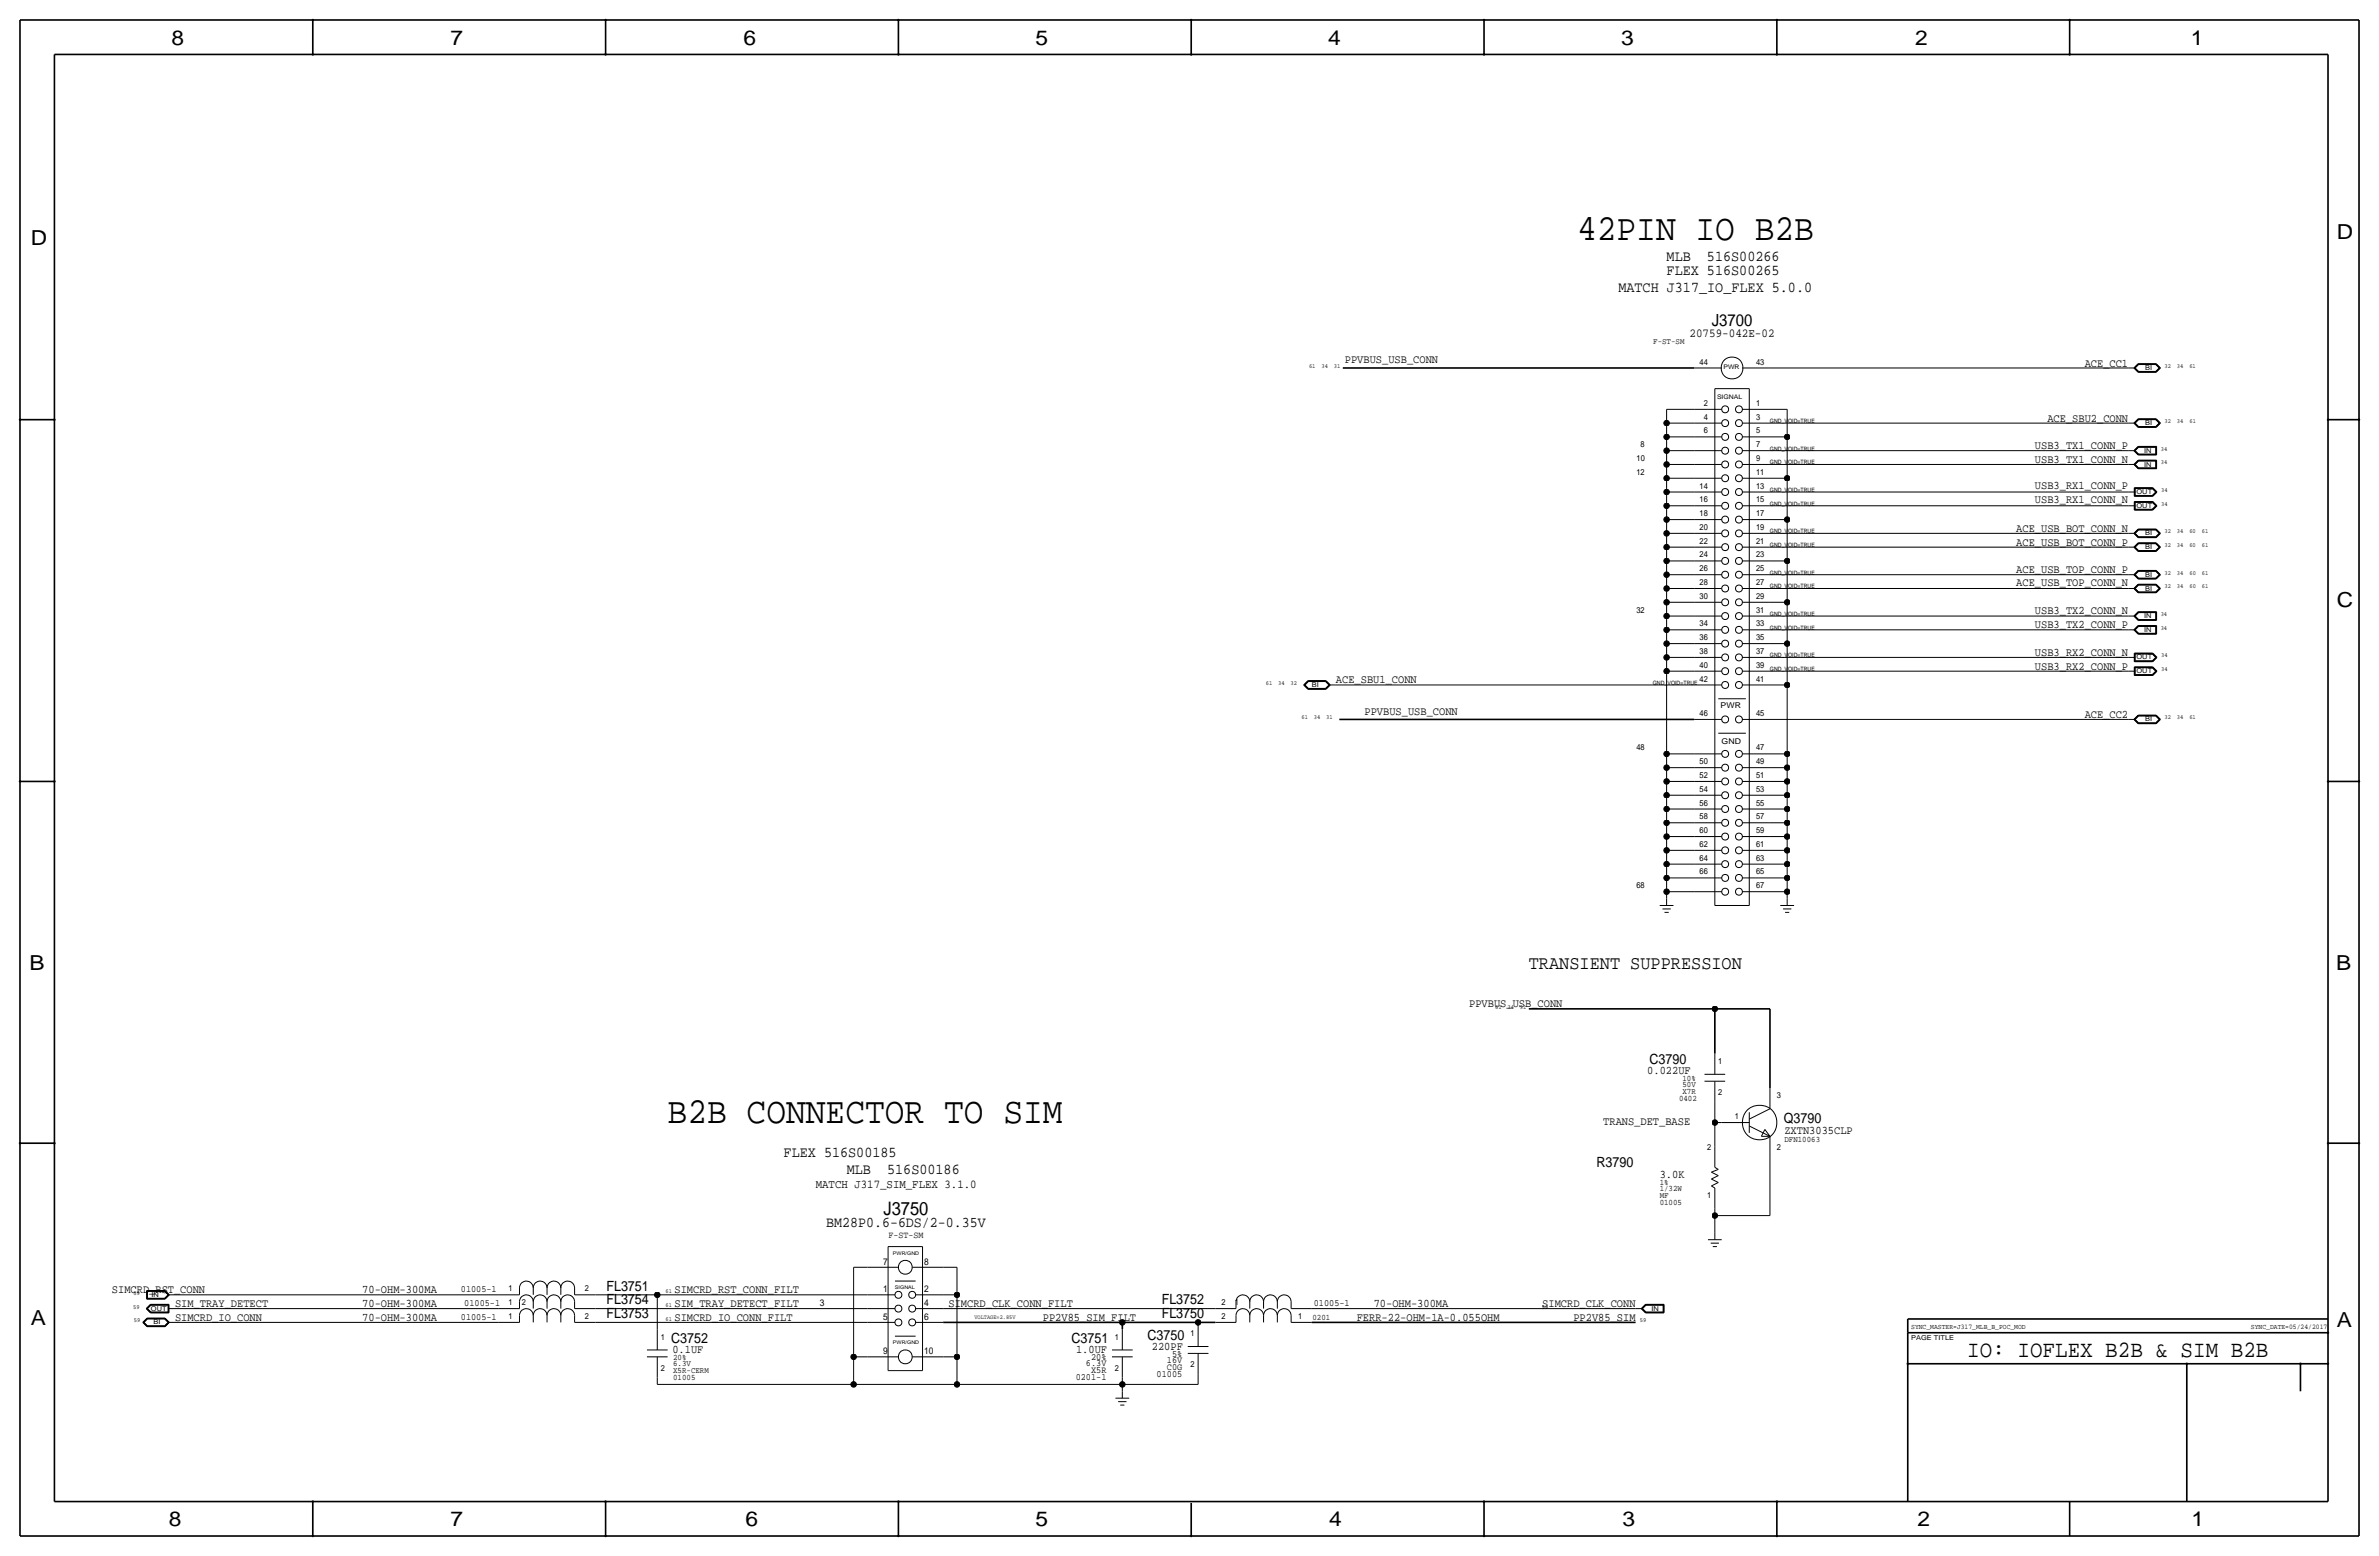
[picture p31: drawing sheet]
<svg xmlns="http://www.w3.org/2000/svg" width="877mm" height="574mm" viewBox="0 0 877 574" stroke-linecap="round" stroke-linejoin="round" font-family="sans-serif">
<defs><g id="words">
<g font-size="13.6">
<text x="581.4" y="88.6">42PIN IO B2B</text>
<text x="246.1" y="413.8">B2B CONNECTOR TO SIM</text>
</g>
<text font-size="8.6" x="725.3" y="500.1">IO: IOFLEX B2B &amp; SIM B2B</text>
<g font-size="7.6">
<text x="63.2" y="16.5">8</text>
<text x="166.1" y="16.5">7</text>
<text x="274.1" y="16.5">6</text>
<text x="381.8" y="16.5">5</text>
<text x="489.7" y="16.5">4</text>
<text x="597.7" y="16.5">3</text>
<text x="706.1" y="16.5">2</text>
<text x="807.7" y="16.5">1</text>
<text x="861.6" y="88.1">D</text>
<text x="11.4" y="90.4">D</text>
<text x="861.6" y="223.8">C</text>
<text x="10.9" y="357.6">B</text>
<text x="861.3" y="357.4">B</text>
<text x="11.4" y="488.4">A</text>
<text x="861.6" y="489.2">A</text>
<text x="62.2" y="562.6">8</text>
<text x="166.1" y="562.6">7</text>
<text x="274.8" y="562.6">6</text>
<text x="381.8" y="562.6">5</text>
<text x="490" y="562.6">4</text>
<text x="598.2" y="562.6">3</text>
<text x="706.9" y="562.6">2</text>
<text x="808" y="562.6">1</text>
</g>
<text font-size="7" x="563.6" y="357.1">TRANSIENT SUPPRESSION</text>
<text font-size="6.8" x="325.7" y="447.8">J3750</text>
<text font-size="6.2" x="631.1" y="120.1">J3700</text>
<g font-size="5.6">
<text x="614.4" y="96.3">MLB</text>
<text x="614.4" y="101.3">FLEX 516S00265</text>
<text x="629.3" y="96.3">516S00266</text>
<text x="596.6" y="107.7">MATCH J317_IO_FLEX 5.0.0</text>
<text x="288.9" y="426.5">FLEX 516S00185</text>
<text x="312.2" y="432.8">MLB</text>
<text x="327.1" y="432.8">516S00186</text>
</g>
<text font-size="5.5" x="304.6" y="452.4">BM28P0.6-6DS/2-0.35V</text>
<g font-size="5.2">
<text x="608.1" y="392.2">C3790</text>
<text x="657.6" y="413.8">Q3790</text>
<text x="588.6" y="430.3">R3790</text>
<text x="223.5" y="475.7">FL3751</text>
<text x="223.5" y="485.9">FL3753</text>
<text x="223.5" y="480.8">FL3754</text>
<text x="428.3" y="480.8">FL3752</text>
<text x="428.3" y="485.9">FL3750</text>
<text x="247.4" y="495">C3752</text>
<text x="395.1" y="495">C3751</text>
<text x="423" y="493.8">C3750</text>
</g>
<text font-size="4.5" x="622.9" y="124.2">20759-042E-02</text>
<text font-size="4.4" x="300.7" y="437.9">MATCH J317_SIM_FLEX 3.1.0</text>
<g font-size="4.3">
<text x="495.8" y="133.9">PPVBUS_USB_CONN</text>
<text x="768.6" y="135.1">ACE_CC1</text>
<text x="754.8" y="155.4">ACE_SBU2_CONN</text>
<text x="750.2" y="165.6">USB3_TX1_CONN_P</text>
<text x="750.2" y="170.7">USB3_TX1_CONN_N</text>
<text x="750.2" y="185.3">USB3_RX1_CONN_N</text>
<text x="750.2" y="180.3">USB3_RX1_CONN_P</text>
<text x="743.3" y="196.1">ACE_USB_BOT_CONN_N</text>
<text x="743.3" y="201.2">ACE_USB_BOT_CONN_P</text>
<text x="743.3" y="215.8">ACE_USB_TOP_CONN_N</text>
<text x="743.3" y="211.1">ACE_USB_TOP_CONN_P</text>
<text x="750.2" y="226.4">USB3_TX2_CONN_N</text>
<text x="750.2" y="231.6">USB3_TX2_CONN_P</text>
<text x="750.2" y="241.8">USB3_RX2_CONN_N</text>
<text x="492.5" y="251.7">ACE_SBU1_CONN</text>
<text x="750.2" y="246.9">USB3_RX2_CONN_P</text>
<text x="503.1" y="263.4">PPVBUS_USB_CONN</text>
<text x="768.6" y="264.6">ACE_CC2</text>
<text x="541.6" y="371.3">PPVBUS_USB_CONN</text>
<text x="607.3" y="396">0.022UF</text>
<text x="591.1" y="414.5">TRANS_DET_BASE</text>
<text x="657.9" y="417.9">ZXTN3035CLP</text>
<text x="611.9" y="434.1">3.0K</text>
<text x="41.3" y="476.8">SIMCRD_RST_CONN</text>
<text x="133.6" y="476.8">70-OHM-300MA</text>
<text x="248.7" y="476.8">SIMCRD_RST_CONN_FILT</text>
<text x="64.5" y="481.8">SIM_TRAY_DETECT</text>
<text x="133.6" y="481.8">70-OHM-300MA</text>
<text x="248.7" y="481.8">SIM_TRAY_DETECT_FILT</text>
<text x="349.7" y="481.8">SIMCRD_CLK_CONN_FILT</text>
<text x="506.4" y="481.8">70-OHM-300MA</text>
<text x="568.6" y="481.8">SIMCRD_CLK_CONN</text>
<text x="64.5" y="486.9">SIMCRD_IO_CONN</text>
<text x="133.6" y="486.9">70-OHM-300MA</text>
<text x="248.7" y="486.9">SIMCRD_IO_CONN_FILT</text>
<text x="384.4" y="486.9">PP2V85_SIM_FILT</text>
<text x="500.2" y="486.9">FERR-22-OHM-1A-0.055OHM</text>
<text x="580.1" y="486.9">PP2V85_SIM</text>
<text x="424.7" y="497.6">220PF</text>
<text x="247.9" y="498.9">0.1UF</text>
<text x="396.7" y="498.9">1.0UF</text>
</g>
<g font-size="3.5">
<text x="327.5" y="456.2">F-ST-SM</text>
<text x="325.5" y="466.1">7</text>
<text x="340.8" y="466.1">8</text>
<text x="169.9" y="476.2">01005-1</text>
<text x="325.5" y="476.3">1</text>
<text x="340.8" y="476.3">2</text>
<text x="171.2" y="481.3">01005-1</text>
<text x="302.2" y="481.4">3</text>
<text x="340.8" y="481.4">4</text>
<text x="484.4" y="481.3">01005-1</text>
<text x="169.9" y="486.4">01005-1</text>
<text x="325.5" y="486.5">5</text>
<text x="340.8" y="486.5">6</text>
<text x="325.5" y="499.2">9</text>
<text x="340.8" y="499.2">10</text>
<text x="400.4" y="503.7">6.3V</text>
<text x="402.2" y="501.4">20%</text>
<text x="430.2" y="502.4">16V</text>
<text x="432.1" y="500.1">5%</text>
<text x="396.6" y="508.8">0201-1</text>
<text x="402.2" y="506.2">X5R</text>
<text x="426.4" y="507.5">01005</text>
<text x="430.2" y="505">C0G</text>
</g>
<g font-size="3.1">
<text x="609.5" y="126.7">F-ST-SM</text>
<text x="626.6" y="134.4">44</text>
<text x="647.4" y="134.4">43</text>
<text x="628.1" y="149.6">2</text>
<text x="647.4" y="149.6">1</text>
<text x="628.1" y="154.7">4</text>
<text x="647.4" y="154.7">3</text>
<text x="628.1" y="159.8">6</text>
<text x="647.4" y="159.8">5</text>
<text x="604.7" y="164.8">8</text>
<text x="647.4" y="164.8">7</text>
<text x="603.3" y="169.9">10</text>
<text x="647.4" y="169.9">9</text>
<text x="603.3" y="175">12</text>
<text x="647.4" y="175">11</text>
<text x="626.6" y="185.2">16</text>
<text x="626.6" y="180.1">14</text>
<text x="647.4" y="185.2">15</text>
<text x="647.4" y="180.1">13</text>
<text x="626.6" y="190.2">18</text>
<text x="647.4" y="190.2">17</text>
<text x="626.6" y="195.3">20</text>
<text x="647.4" y="195.3">19</text>
<text x="626.6" y="200.4">22</text>
<text x="647.4" y="200.4">21</text>
<text x="626.6" y="205.5">24</text>
<text x="647.4" y="205.5">23</text>
<text x="626.6" y="215.6">28</text>
<text x="626.6" y="210.6">26</text>
<text x="647.4" y="215.6">27</text>
<text x="647.4" y="210.6">25</text>
<text x="626.6" y="220.7">30</text>
<text x="647.4" y="220.7">29</text>
<text x="603.3" y="225.8">32</text>
<text x="647.4" y="225.8">31</text>
<text x="626.6" y="230.9">34</text>
<text x="647.4" y="230.9">33</text>
<text x="626.6" y="236">36</text>
<text x="647.4" y="236">35</text>
<text x="626.6" y="241">38</text>
<text x="647.4" y="241">37</text>
<text x="626.6" y="251.2">42</text>
<text x="626.6" y="246.1">40</text>
<text x="647.4" y="251.2">41</text>
<text x="647.4" y="246.1">39</text>
<text x="626.6" y="263.9">46</text>
<text x="647.4" y="263.9">45</text>
<text x="603.3" y="276.6">48</text>
<text x="626.6" y="281.7">50</text>
<text x="647.4" y="281.7">49</text>
<text x="647.4" y="276.6">47</text>
<text x="626.6" y="286.8">52</text>
<text x="647.4" y="286.8">51</text>
<text x="626.6" y="291.8">54</text>
<text x="647.4" y="291.8">53</text>
<text x="626.6" y="296.9">56</text>
<text x="647.4" y="296.9">55</text>
<text x="626.6" y="302">58</text>
<text x="647.4" y="302">57</text>
<text x="626.6" y="307.1">60</text>
<text x="647.4" y="307.1">59</text>
<text x="626.6" y="317.2">64</text>
<text x="626.6" y="312.2">62</text>
<text x="647.4" y="317.2">63</text>
<text x="647.4" y="312.2">61</text>
<text x="626.6" y="322.3">66</text>
<text x="647.4" y="322.3">65</text>
<text x="603.3" y="327.4">68</text>
<text x="647.4" y="327.4">67</text>
<text x="633.5" y="392.2">1</text>
<text x="620.3" y="398.5">10%</text>
<text x="620.3" y="400.8">50V</text>
<text x="619" y="405.9">0402</text>
<text x="620.3" y="403.4">X7R</text>
<text x="633.5" y="403.6">2</text>
<text x="655.1" y="404.9">3</text>
<text x="639.6" y="412.5">1</text>
<text x="629.4" y="423.9">2</text>
<text x="655.1" y="423.9">2</text>
<text x="657.9" y="420.9">DFN10063</text>
<text x="611.9" y="436.6">1%</text>
<text x="611.9" y="441.7">MF</text>
<text x="611.9" y="439.2">1/32W</text>
<text x="629.4" y="441.7">1</text>
<text x="611.9" y="444.2">01005</text>
<text x="187.4" y="476">1</text>
<text x="215.6" y="476">2</text>
<text x="187.4" y="481.1">1</text>
<text x="192.3" y="481.1">2</text>
<text x="450.3" y="481.1">2</text>
<text x="455.2" y="481.1">1</text>
<text x="187.4" y="486.2">1</text>
<text x="215.6" y="486.2">2</text>
<text x="450.3" y="486.2">2</text>
<text x="478.5" y="486.2">1</text>
<text x="483.9" y="486.4">0201</text>
<text x="243.6" y="493.8">1</text>
<text x="411" y="493.8">1</text>
<text x="438.9" y="492.5">1</text>
<text x="248.2" y="501.4">20%</text>
<text x="248.2" y="503.7">6.3V</text>
<text x="438.9" y="503.9">2</text>
<text x="243.6" y="505.2">2</text>
<text x="248.2" y="506.2">X5R-CERM</text>
<text x="248.2" y="508.8">01005</text>
<text x="411" y="505.2">2</text>
</g>
<g font-size="2.9">
<text x="634.3" y="260.9">PWR</text>
<text x="634.7" y="274.1">GND</text>
</g>
<g font-size="2.6">
<text x="704.6" y="490">SYNC_MASTER=J317_MLB_B_POC_MOD</text>
<text x="829.8" y="490">SYNC_DATE=05/24/2017</text>
</g>
<g font-size="2.5">
<text x="790.9" y="136.4">BI</text>
<text x="790.9" y="156.7">BI</text>
<text x="790.5" y="166.9">IN</text>
<text x="790.5" y="172">IN</text>
<text x="787.7" y="182.1">OUT</text>
<text x="787.7" y="187.2">OUT</text>
<text x="790.9" y="197.4">BI</text>
<text x="790.9" y="202.4">BI</text>
<text x="790.9" y="212.6">BI</text>
<text x="790.9" y="217.7">BI</text>
<text x="790.5" y="227.8">IN</text>
<text x="790.5" y="232.9">IN</text>
<text x="787.7" y="243.1">OUT</text>
<text x="787.7" y="248.2">OUT</text>
<text x="483.6" y="253.2">BI</text>
<text x="790.9" y="265.9">BI</text>
<text x="55.9" y="478">IN</text>
<text x="55.7" y="483.1">OUT</text>
<text x="608.9" y="483.1">IN</text>
<text x="56.6" y="488.2">BI</text>
<text x="704.6" y="493.8">PAGE TITLE</text>
</g>
<g font-size="2.3">
<text x="482.6" y="135.6">61</text>
<text x="487.2" y="135.6">34</text>
<text x="491.7" y="135.6">31</text>
<text x="635.4" y="136.1">PWR</text>
<text x="798" y="135.6">32</text>
<text x="802.6" y="135.6">34</text>
<text x="807.2" y="135.6">61</text>
<text x="633" y="147.1">SIGNAL</text>
<text x="798" y="156">32</text>
<text x="802.6" y="156">34</text>
<text x="807.2" y="156">61</text>
<text x="796.6" y="166.1">34</text>
<text x="796.6" y="171.2">34</text>
<text x="796.7" y="181.4">34</text>
<text x="796.7" y="186.4">34</text>
<text x="798" y="196.6">32</text>
<text x="802.6" y="196.6">34</text>
<text x="807.2" y="196.6">60</text>
<text x="811.7" y="196.6">61</text>
<text x="798" y="201.7">32</text>
<text x="802.6" y="201.7">34</text>
<text x="807.2" y="201.7">60</text>
<text x="811.7" y="201.7">61</text>
<text x="798" y="211.8">32</text>
<text x="802.6" y="211.8">34</text>
<text x="807.2" y="211.8">60</text>
<text x="811.7" y="211.8">61</text>
<text x="798" y="216.9">32</text>
<text x="802.6" y="216.9">34</text>
<text x="807.2" y="216.9">60</text>
<text x="811.7" y="216.9">61</text>
<text x="796.6" y="227.1">34</text>
<text x="796.6" y="232.2">34</text>
<text x="796.7" y="242.3">34</text>
<text x="796.7" y="247.4">34</text>
<text x="466.6" y="252.5">61</text>
<text x="471.2" y="252.5">34</text>
<text x="475.8" y="252.5">32</text>
<text x="479.8" y="265.2">61</text>
<text x="484.4" y="265.2">34</text>
<text x="489" y="265.2">31</text>
<text x="798" y="265.2">32</text>
<text x="802.6" y="265.2">34</text>
<text x="807.2" y="265.2">61</text>
<text x="551.2" y="371.9">61</text>
<text x="555.8" y="371.9">34</text>
<text x="560.3" y="371.9">31</text>
<text x="49.2" y="477.3">59</text>
<text x="245.4" y="476.8">61</text>
<text x="49.1" y="482.3">59</text>
<text x="245.4" y="481.8">61</text>
<text x="568.4" y="482.3">59</text>
<text x="49.3" y="487.4">59</text>
<text x="245.4" y="486.9">61</text>
<text x="604.5" y="487.4">59</text>
</g>
<g font-size="2.2">
<text x="652.5" y="156">GND_VOID=TRUE</text>
<text x="652.5" y="166.1">GND_VOID=TRUE</text>
<text x="652.5" y="171.2">GND_VOID=TRUE</text>
<text x="652.5" y="181.4">GND_VOID=TRUE</text>
<text x="652.5" y="186.4">GND_VOID=TRUE</text>
<text x="652.5" y="196.6">GND_VOID=TRUE</text>
<text x="652.5" y="201.7">GND_VOID=TRUE</text>
<text x="652.5" y="211.8">GND_VOID=TRUE</text>
<text x="652.5" y="216.9">GND_VOID=TRUE</text>
<text x="652.5" y="227.1">GND_VOID=TRUE</text>
<text x="652.5" y="232.2">GND_VOID=TRUE</text>
<text x="652.5" y="242.3">GND_VOID=TRUE</text>
<text x="652.5" y="247.4">GND_VOID=TRUE</text>
<text x="609.3" y="252.5">GND_VOID=TRUE</text>
<text x="359.2" y="486.2">VOLTAGE=2.85V</text>
</g>
<g font-size="1.8">
<text x="329.2" y="462.5">PWR/GND</text>
<text x="329.9" y="475">SIGNAL</text>
<text x="329.2" y="495.3">PWR/GND</text>
</g>
</g></defs>
<g fill="none" stroke="#000" stroke-width=".37">
<path d="M624.6 135.6h10.1zM642.4 135.6h10.1zM652.5 135.6h132.1zM784.6 135.6h2.5zM786.7 135.6l1.6-1.5zM786.7 135.6l1.6 1.6zM786.8 135.6l1.5 1.5zM786.8 135.6l1.5-1.4zM787 135.6l1.4-1.3zM787 135.6l1.4 1.4zM787.1 135.6l1.3 1.3zM787.1 135.6l1.3-1.2z"/>
<path d="M788.3 137.2h6.6zM788.3 134.1h6.6zM788.3 134.2h6.6zM788.3 137.1h6.6zM788.4 137h6.4zM788.4 134.3h6.4zM788.4 136.9h6.4zM788.4 134.4h6.4zM794.8 136.9l1.2-1.3zM794.8 134.4l1.2 1.2zM794.8 137l1.4-1.4zM794.8 134.3l1.4 1.3z"/>
<path d="M794.9 134.2l1.4 1.4zM794.9 137.1l1.4-1.5zM794.9 137.2l1.6-1.6zM794.9 134.1l1.6 1.5zM614.4 150.9h10.2zM614.4 156h10.2zM614.4 150.9v5.1zM614.4 156v5zM624.6 150.9h10.1zM624.6 156h10.1zM632.2 143.3h12.7zM632.2 143.3v190.5z"/>
<path d="M642.4 150.9h10.1zM642.4 156h10.1zM644.9 143.3v190.5zM652.5 150.9h6.4zM652.5 156h132.1zM658.9 150.9v10.1zM784.6 156h2.5zM786.7 156l1.6 1.5zM786.8 156l1.5 1.4zM786.8 156l1.5-1.5zM787 156l1.4 1.3zM787.1 156l1.3 1.2z"/>
<path d="M787.1 156l1.3-1.3zM788.3 154.4l-1.6 1.6zM788.3 157.5h6.6zM788.3 154.4h6.6zM788.3 154.5h6.6zM788.3 157.4h6.6zM788.4 157.3h6.4zM788.4 154.6l-1.4 1.4zM788.4 154.6h6.4zM788.4 157.2h6.4zM788.4 154.7h6.4zM794.8 157.2l1.2-1.2z"/>
<path d="M794.8 154.7l1.2 1.3zM794.8 154.6l1.4 1.4zM794.9 154.5l1.4 1.5zM794.9 157.4l1.4-1.4zM794.9 157.5l1.6-1.5zM794.9 154.4l1.6 1.6zM796.2 156l-1.4 1.3zM614.4 161h10.2zM614.4 166.1h10.2zM614.4 171.2h10.2zM614.4 176.3h10.2zM614.4 161v5.1z"/>
<path d="M614.4 166.1v5.1zM614.4 171.2v5.1zM614.4 176.3v5.1zM624.6 161h10.1zM624.6 166.1h10.1zM624.6 171.2h10.1zM624.6 176.3h10.1zM642.4 161h10.1zM642.4 166.1h10.1zM642.4 171.2h10.1zM642.4 176.3h10.1zM652.5 161h6.4z"/>
<path d="M652.5 176.3h6.4zM652.5 171.2h132.1zM652.5 166.1h132.1zM658.9 161v15.3zM658.9 176.3v15.2zM784.6 171.2h2.5zM784.6 166.1h2.5zM786.7 171.2l1.6-1.6zM786.7 166.1l1.6-1.6zM786.7 171.2l1.6 1.6zM786.7 166.1l1.6 1.6zM786.8 179.8h6.8z"/>
<path d="M786.8 171.2l1.5 1.5zM786.8 166.1l1.5 1.5zM786.8 171.2l1.5-1.5zM786.8 166.1l1.5-1.5zM786.8 179.8v3.1zM786.9 179.9v2.9zM786.9 179.9h6.7zM787 171.2l1.4-1.4zM787 166.1l1.4-1.4zM787 171.2l1.4 1.4zM787 166.1l1.4 1.4zM787 180h6.5z"/>
<path d="M787 180v2.7zM787.1 171.2l1.3 1.3zM787.1 166.1l1.3 1.3zM787.1 171.2l1.3-1.3zM787.1 166.1l1.3-1.3zM788.3 172.8h6.8zM788.3 167.7h6.8zM788.3 169.6h6.8zM788.3 164.5h6.8zM788.3 169.7h6.7zM788.3 164.6h6.7zM788.3 172.7h6.7z"/>
<path d="M788.3 167.6h6.7zM788.4 172.6h6.5zM788.4 167.5h6.5zM788.4 169.8h6.5zM788.4 164.7h6.5zM788.4 172.5h6.4zM788.4 167.4h6.4zM788.4 169.9h6.4zM788.4 164.8h6.4zM793.5 180l1.4 1.4zM793.6 179.9l1.5 1.5zM793.6 179.8l1.6 1.6z"/>
<path d="M794.8 169.9v2.6zM794.8 164.8v2.6zM794.9 169.8v2.8zM794.9 164.7v2.8zM795 169.7v3zM795 164.6v3zM795.1 169.6v3.2zM795.1 164.5v3.2zM614.4 181.4h10.2zM614.4 186.4h10.2zM614.4 191.5h10.2zM614.4 196.6h10.2z"/>
<path d="M614.4 181.4v5zM614.4 186.4v5.1zM614.4 191.5v5.1zM614.4 196.6v5.1zM624.6 181.4h10.1zM624.6 186.4h10.1zM624.6 191.5h10.1zM624.6 196.6h10.1zM642.4 181.4h10.1zM642.4 186.4h10.1zM642.4 191.5h10.1zM642.4 196.6h10.1z"/>
<path d="M652.5 181.4h132.1zM652.5 186.4h132.1zM652.5 191.5h6.4zM652.5 196.6h132.1zM658.9 191.5v15.3zM784.6 196.6h2.5zM784.6 186.4h2.5zM784.6 181.4h2.5zM786.7 196.6l1.6 1.6zM786.8 184.9h6.8zM786.8 196.6l1.5 1.5zM786.8 196.6l1.5-1.5z"/>
<path d="M786.8 188h6.8zM786.8 184.9v3.1zM786.8 182.9h6.8zM786.9 185v2.9zM786.9 187.9h6.7zM786.9 182.8h6.7zM786.9 185h6.7zM787 196.6l1.4 1.4zM787 185.1h6.5zM787 185.1v2.7zM787 187.8h6.5zM787 182.7h6.5z"/>
<path d="M787.1 196.6l1.3 1.3zM787.1 196.6l1.3-1.3zM787.1 185.2h6.4zM787.1 185.2v2.5zM787.1 187.7h6.4zM787.1 180.1h6.4zM787.1 180.1v2.5zM787.1 182.6h6.4zM788.3 195l-1.6 1.6zM788.3 198.2h6.6zM788.3 195h6.6zM788.3 195.1h6.6z"/>
<path d="M788.3 198.1h6.6zM788.4 198h6.4zM788.4 195.2l-1.4 1.4zM788.4 195.2h6.4zM788.4 197.9h6.4zM788.4 195.3h6.4zM793.5 185.2l1.3 1.2zM793.5 180.1l1.3 1.3zM793.5 187.7l1.3-1.3zM793.5 182.6l1.3-1.2zM793.5 187.8l1.4-1.4zM793.5 182.7l1.4-1.3z"/>
<path d="M793.5 185.1l1.4 1.3zM793.6 185l1.5 1.4zM793.6 187.9l1.5-1.5zM793.6 182.8l1.5-1.4zM793.6 182.9l1.6-1.5zM793.6 184.9l1.6 1.5zM794.8 197.9l1.2-1.3zM794.8 195.3l1.2 1.3zM794.8 195.2l1.4 1.4zM794.9 195.1l1.4 1.5zM794.9 198.1l1.4-1.5zM794.9 195l1.6 1.6z"/>
<path d="M795.2 186.4l-1.6 1.6zM796.2 196.6l-1.4 1.4zM796.5 196.6l-1.6 1.6zM614.4 201.7h10.2zM614.4 206.8h10.2zM614.4 211.8h10.2zM614.4 216.9h10.2zM614.4 201.7v5.1zM614.4 206.8v5zM614.4 211.8v5.1zM614.4 216.9v5.1zM624.6 201.7h10.1z"/>
<path d="M624.6 206.8h10.1zM624.6 211.8h10.1zM624.6 216.9h10.1zM642.4 201.7h10.1zM642.4 206.8h10.1zM642.4 211.8h10.1zM642.4 216.9h10.1zM652.5 206.8h6.4zM652.5 201.7h132.1zM652.5 211.8h132.1zM652.5 216.9h132.1zM658.9 206.8v15.2z"/>
<path d="M784.6 211.8h2.5zM784.6 216.9h2.5zM784.6 201.7h2.5zM786.7 211.8l1.6 1.6zM786.7 216.9l1.6 1.6zM786.7 201.7l1.6 1.5zM786.8 211.8l1.5 1.5zM786.8 216.9l1.5 1.5zM786.8 201.7l1.5 1.5zM786.8 211.8l1.5-1.4zM786.8 216.9l1.5-1.5zM786.8 201.7l1.5-1.5z"/>
<path d="M787 216.9l1.4-1.4zM787 201.7l1.4-1.4zM787 211.8l1.4 1.4zM787 216.9l1.4 1.4zM787 201.7l1.4 1.3zM787.1 211.8l1.3 1.3zM787.1 216.9l1.3 1.3zM787.1 201.7l1.3 1.2zM787.1 211.8l1.3-1.2zM787.1 216.9l1.3-1.3zM787.1 201.7l1.3-1.3zM788.3 210.3l-1.6 1.5z"/>
<path d="M788.3 215.3l-1.6 1.6zM788.3 200.1l-1.6 1.6zM788.3 213.4h6.6zM788.3 218.5h6.6zM788.3 203.2h6.6zM788.3 210.3h6.6zM788.3 215.3h6.6zM788.3 200.1h6.6zM788.3 210.4h6.6zM788.3 215.4h6.6zM788.3 200.2h6.6zM788.3 213.3h6.6z"/>
<path d="M788.3 218.4h6.6zM788.4 213.2h6.4zM788.4 218.3h6.4zM788.4 203h6.4zM788.4 210.5l-1.4 1.3zM788.4 210.5h6.4zM788.4 215.5h6.4zM788.4 200.3h6.4zM788.4 213.1h6.4zM788.4 218.2h6.4zM788.4 202.9h6.4zM788.4 210.6h6.4z"/>
<path d="M788.4 215.6h6.4zM788.4 200.4h6.4zM794.8 213.1l1.2-1.3zM794.8 218.2l1.2-1.3zM794.8 202.9l1.2-1.2zM794.8 210.6l1.2 1.2zM794.8 215.6l1.2 1.3zM794.8 200.4l1.2 1.3zM794.8 218.3l1.4-1.4zM794.8 203l1.4-1.3zM794.8 210.5l1.4 1.3zM794.8 215.5l1.4 1.4z"/>
<path d="M794.8 200.3l1.4 1.4zM794.9 210.4l1.4 1.4zM794.9 215.4l1.4 1.5zM794.9 200.2l1.4 1.5zM794.9 213.3l1.4-1.5zM794.9 218.4l1.4-1.5zM794.9 203.2l1.4-1.5zM794.9 213.4l1.6-1.6zM794.9 218.5l1.6-1.6zM794.9 203.2l1.6-1.5zM794.9 210.3l1.6 1.5zM794.9 215.3l1.6 1.6z"/>
<path d="M794.9 200.1l1.6 1.6zM796.2 211.8l-1.4 1.4zM614.4 222h10.2zM614.4 227.1h10.2zM614.4 232.2h10.2zM614.4 237.2h10.2zM614.4 222v5.1zM614.4 227.1v5.1zM614.4 232.2v5zM614.4 237.2v5.1zM624.6 222h10.1zM624.6 227.1h10.1z"/>
<path d="M624.6 232.2h10.1zM624.6 237.2h10.1zM642.4 222h10.1zM642.4 232.2h10.1zM642.4 227.1h10.1zM642.4 237.2h10.1zM652.5 222h6.4zM652.5 237.2h6.4zM652.5 232.2h132.1zM652.5 227.1h132.1zM658.9 222v15.2zM658.9 237.2v15.3z"/>
<path d="M784.6 232.2h2.5zM784.6 227.1h2.5zM786.7 232.2l1.6-1.6zM786.7 232.2l1.6 1.5zM786.7 227.1l1.6 1.6zM786.8 232.2l1.5 1.4zM786.8 227.1l1.5 1.4zM786.8 232.2l1.5-1.5zM786.8 227.1l1.5-1.5zM787 232.2l1.4-1.4zM787 227.1l1.4-1.4zM787 232.2l1.4 1.3z"/>
<path d="M787 227.1l1.4 1.3zM787.1 232.2l1.3 1.2zM787.1 227.1l1.3 1.2zM787.1 232.2l1.3-1.3zM787.1 227.1l1.3-1.3zM788.3 225.5l-1.6 1.6zM788.3 233.7h6.8zM788.3 228.7h6.8zM788.3 230.6h6.8zM788.3 225.5h6.8zM788.3 230.7h6.7zM788.3 225.6h6.7z"/>
<path d="M788.3 233.6h6.7zM788.3 228.5h6.7zM788.4 233.5h6.5zM788.4 228.4h6.5zM788.4 230.8h6.5zM788.4 225.7h6.5zM788.4 233.4h6.4zM788.4 228.3h6.4zM788.4 230.9h6.4zM788.4 225.8h6.4zM794.8 230.9v2.5zM794.8 225.8v2.5z"/>
<path d="M794.9 230.8v2.7zM794.9 225.7v2.7zM795 230.7v2.9zM795 225.6v2.9zM795.1 230.6v3.1zM795.1 225.5v3.2zM480.6 252.5l1.6-1.6zM480.6 252.5l1.6 1.6zM480.8 252.5l1.4 1.4zM480.8 252.5l1.4-1.5zM480.9 252.5l1.4-1.4zM480.9 252.5l1.4 1.3z"/>
<path d="M481.1 252.5l1.2 1.2zM482.2 250.9h6.6zM482.2 254.1h6.6zM482.2 253.9h6.6zM482.2 251h6.6zM482.3 251.1h6.4zM482.3 253.8h6.4zM482.3 253.7h6.4zM482.3 251.2h6.4zM482.3 251.2l-1.2 1.3zM488.7 251.2l1.3 1.3zM488.7 253.7l1.3-1.2z"/>
<path d="M488.7 253.8l1.4-1.3zM488.7 251.1l1.4 1.4zM488.8 251l1.5 1.5zM488.8 253.9l1.5-1.4zM488.8 254.1l1.6-1.6zM488.8 250.9l1.6 1.6zM490 252.5h2.5zM492.5 252.5h132.1zM614.4 242.3h10.2zM614.4 247.4h10.2zM614.4 242.3v5.1zM614.4 247.4v30.5z"/>
<path d="M624.6 242.3h10.1zM624.6 247.4h10.1zM624.6 252.5h10.1zM633.5 257.6h10.1zM642.4 247.4h10.1zM642.4 242.3h10.1zM642.4 252.5h10.1zM652.5 252.5h6.4zM652.5 242.3h132.1zM652.5 247.4h132.1zM658.9 252.5v25.4zM784.6 247.4h2.5z"/>
<path d="M784.6 242.3h2.5zM786.8 245.8h6.8zM786.8 240.7h6.8zM786.8 249h6.8zM786.8 245.8v3.2zM786.8 243.9h6.8zM786.8 240.7v3.2zM786.9 245.9v3zM786.9 248.9h6.7zM786.9 240.8v3zM786.9 243.8h6.7zM786.9 245.9h6.7z"/>
<path d="M786.9 240.8h6.7zM787 246h6.5zM787 240.9h6.5zM787 246v2.8zM787 248.8h6.5zM787 240.9v2.8zM787 243.7h6.5zM787.1 246.1h6.4zM787.1 246.1v2.6zM787.1 248.7h6.4zM787.1 241h6.4zM787.1 241v2.6z"/>
<path d="M787.1 243.6h6.4zM793.5 246.1l1.3 1.3zM793.5 241l1.3 1.3zM793.5 248.7l1.3-1.3zM793.5 243.6l1.3-1.3zM793.5 243.7l1.4-1.4zM793.5 246l1.4 1.4zM793.5 240.9l1.4 1.4zM793.6 245.9l1.5 1.5zM793.6 240.8l1.5 1.5zM793.6 248.9l1.5-1.5zM793.6 243.8l1.5-1.5z"/>
<path d="M793.6 243.9l1.6-1.6zM793.6 245.8l1.6 1.6zM793.6 240.7l1.6 1.6zM794.9 247.4l-1.4 1.4zM795.2 247.4l-1.6 1.6zM614.4 277.9h10.2zM614.4 277.9v5.1zM624.6 277.9h10.1zM624.6 265.2h10.1zM633.5 270.3h10.1zM642.4 277.9h10.1zM642.4 265.2h10.1z"/>
<path d="M652.5 277.9h6.4zM652.5 265.2h132.1zM658.9 277.9v5.1zM784.6 265.2h2.5zM786.7 265.2l1.6-1.6zM786.7 265.2l1.6 1.6zM786.8 265.2l1.5 1.4zM786.8 265.2l1.5-1.5zM787 265.2l1.4 1.3zM787.1 265.2l1.3 1.2zM787.1 265.2l1.3-1.3zM788.3 266.8h6.6z"/>
<path d="M788.3 263.6h6.6zM788.3 263.7h6.6zM788.3 266.6h6.6zM788.4 266.5h6.4zM788.4 263.8l-1.4 1.4zM788.4 263.8h6.4zM788.4 266.4h6.4zM788.4 263.9h6.4zM794.8 266.4l1.2-1.2zM794.8 263.9l1.2 1.3zM794.8 266.5l1.4-1.3zM794.8 263.8l1.4 1.4z"/>
<path d="M794.9 263.7l1.4 1.5zM794.9 266.6l1.4-1.4zM794.9 266.8l1.6-1.6zM794.9 263.6l1.6 1.6zM614.4 283h10.2zM614.4 288h10.2zM614.4 293.1h10.2zM614.4 298.2h10.2zM614.4 283v5zM614.4 288v5.1zM614.4 293.1v5.1zM614.4 298.2v5.1z"/>
<path d="M624.6 298.2h10.1zM624.6 293.1h10.1zM624.6 283h10.1zM624.6 288h10.1zM642.4 298.2h10.1zM642.4 293.1h10.1zM642.4 288h10.1zM642.4 283h10.1zM652.5 283h6.4zM652.5 288h6.4zM652.5 293.1h6.4zM652.5 298.2h6.4z"/>
<path d="M658.9 283v5zM658.9 288v5.1zM658.9 293.1v5.1zM658.9 298.2v5.1zM614.4 303.3h10.2zM614.4 308.4h10.2zM614.4 313.4h10.2zM614.4 318.5h10.2zM614.4 303.3v5.1zM614.4 308.4v5zM614.4 313.4v5.1zM614.4 318.5v5.1z"/>
<path d="M624.6 318.5h10.1zM624.6 313.4h10.1zM624.6 308.4h10.1zM624.6 303.3h10.1zM642.4 318.5h10.1zM642.4 313.4h10.1zM642.4 308.4h10.1zM642.4 303.3h10.1zM652.5 303.3h6.4zM652.5 308.4h6.4zM652.5 313.4h6.4zM652.5 318.5h6.4z"/>
<path d="M658.9 303.3v5.1zM658.9 308.4v5zM658.9 313.4v5.1zM658.9 318.5v5.1zM611.9 333.8h5.1zM612.9 335h3zM613.7 336.3h1.5zM614.4 323.6h10.2zM614.4 328.7h10.2zM614.4 323.6v5.1zM614.4 328.7v2.5zM614.4 331.2v2.6z"/>
<path d="M624.6 328.7h10.1zM624.6 323.6h10.1zM632.2 333.8h12.7zM642.4 323.6h10.1zM642.4 328.7h10.1zM652.5 323.6h6.4zM652.5 328.7h6.4zM656.3 333.8h5.1zM657.4 335h3zM658.1 336.3h1.5zM658.9 323.6v5.1zM658.9 328.7v2.5z"/>
<path d="M658.9 331.2v2.6zM628.4 398.5h7.6zM628.4 396h7.6zM632.2 388.4v7.6zM632.2 398.5v7.6zM632.2 406.1v7.7zM632.2 413.8v8.9zM632.2 413.8h2.5zM634.7 413.8h10.2zM644.9 415l7.6 3.8zM644.9 412.5l7.6-3.8zM644.9 410v7.6z"/>
<path d="M649.4 418.8h3.1zM650.6 416.3l1.9 2.5zM650.6 416.3l-1.2 2.5zM652.5 401.1v7.6zM652.5 418.8v7.7zM630.9 437.1l1.3 .8zM630.9 432.1l2.6-1.1zM630.9 434.6l2.6-1.3zM630.9 437.1l2.6-1.2zM630.9 432.1l2.6 1.2zM630.9 434.6l2.6 1.3zM632.2 422.7v7.6z"/>
<path d="M632.2 437.9v7.6zM632.2 430.3l1.3 .7zM652.5 426.5v21.6zM327.4 459.5h12.7zM327.4 459.5v45.7zM340.1 459.5v45.7zM629.7 456.9h5zM630.7 458.2h3zM631.4 459.5h1.6zM632.2 445.5v2.6zM632.2 448.1v6.3zM632.2 454.4v2.5z"/>
<path d="M632.2 448.1h20.3zM54.1 475.7h6.8zM54.1 475.7v3.1zM54.1 478.8h6.8zM54.2 475.8h6.6zM54.2 475.8v2.9zM54.2 478.7h6.6zM54.3 475.9h6.5zM54.3 475.9v2.7zM54.3 478.6h6.5zM54.4 476h6.3zM54.4 476v2.5z"/>
<path d="M54.4 478.5h6.3zM60.7 476l1.3 1.3zM60.7 478.5l1.3-1.2zM60.8 478.6l1.3-1.3zM60.8 475.9l1.3 1.4zM60.8 478.7l1.5-1.4zM60.8 475.8l1.5 1.5zM60.9 475.7l1.5 1.6zM62 477.3h2.5zM62.4 477.3l-1.5 1.5zM64.5 477.3h119.4zM183.9 477.3h7.6z"/>
<path d="M191.5 474.7v2.6zM191.5 479.8v2.5zM191.5 474.7a2.54 2.54 0 0 1 2.6-2.5 2.54 2.54 0 0 1 2.5 2.5 2.54 2.54 0 0 1 2.5-2.5 2.54 2.54 0 0 1 2.6 2.5 2.54 2.54 0 0 1 2.5-2.5 2.54 2.54 0 0 1 2.6 2.5 2.54 2.54 0 0 1 2.5-2.5 2.54 2.54 0 0 1 2.5 2.5M191.5 479.8a2.54 2.54 0 0 1 2.6-2.5 2.54 2.54 0 0 1 2.5 2.5 2.54 2.54 0 0 1 2.5-2.5 2.54 2.54 0 0 1 2.6 2.5 2.54 2.54 0 0 1 2.5-2.5 2.54 2.54 0 0 1 2.6 2.5 2.54 2.54 0 0 1 2.5-2.5 2.54 2.54 0 0 1 2.5 2.5M196.6 474.7v2.6zM196.6 479.8v2.5zM201.7 474.7v2.6zM201.7 479.8v2.5zM206.8 474.7v2.6zM206.8 479.8v2.5zM211.8 474.7v2.6zM211.8 479.8v2.5z"/>
<path d="M211.8 477.3h7.7zM219.5 477.3h22.8zM242.3 477.3h77.5zM242.3 477.3v12.7zM314.7 467.1h5.1zM314.7 467.1v33zM319.8 477.3h10.1zM319.8 467.1h11.4zM329.9 472.2h7.7zM336.3 467.1h11.4zM337.6 477.3h10.1zM347.7 477.3h5.1z"/>
<path d="M347.7 467.1h5.1zM352.8 477.3v22.8zM352.8 467.1v10.2zM455.7 479.8a2.54 2.54 0 0 1 2.5-2.5 2.54 2.54 0 0 1 2.6 2.5 2.54 2.54 0 0 1 2.5-2.5 2.54 2.54 0 0 1 2.5 2.5 2.54 2.54 0 0 1 2.6-2.5 2.54 2.54 0 0 1 2.5 2.5 2.54 2.54 0 0 1 2.6-2.5 2.54 2.54 0 0 1 2.5 2.5M455.7 479.8v2.5zM460.8 479.8v2.5zM465.8 479.8v2.5zM470.9 479.8v2.5zM476 479.8v2.5zM52.6 487.4l1.6 1.6zM52.6 487.4l1.6-1.5zM52.8 487.4l1.5-1.4z"/>
<path d="M52.8 487.4l1.5 1.5zM52.9 487.4l1.4-1.3zM52.9 487.4l1.4 1.4zM53.1 487.4l1.3-1.2zM53.1 487.4l1.3 1.3zM53.9 482.3l1.6-1.5zM53.9 482.3l1.6 1.6zM54.1 482.3l1.4 1.5zM54.2 489h6.7zM54.2 485.9h6.7zM54.2 482.3l1.4 1.4zM54.3 488.9h6.5z"/>
<path d="M54.3 486h6.5zM54.3 488.8h6.5zM54.3 486.1h6.5zM54.4 482.3l1.2 1.3zM54.4 488.7h6.3zM54.4 486.2h6.3zM54.4 482.3l1.2-1.2zM55.5 480.8h6.8zM55.5 483.9h6.8zM55.5 483.8h6.7zM55.5 480.9h6.7zM55.5 480.9l-1.4 1.4z"/>
<path d="M55.6 481l-1.4 1.3zM55.6 481h6.5zM55.6 483.7h6.5zM55.6 481.1h6.4zM55.6 483.6h6.4zM60.7 486.2l1.3 1.2zM60.7 488.7l1.3-1.3zM60.8 488.8l1.3-1.4zM60.8 486.1l1.3 1.3zM60.8 488.9l1.5-1.5zM60.8 486l1.5 1.4zM60.9 485.9l1.5 1.5z"/>
<path d="M62 481.1v2.5zM62 487.4h2.5zM62 482.3h2.5zM62.1 481v2.7zM62.2 480.9v2.9zM62.3 480.8v3.1zM62.4 487.4l-1.5 1.6zM64.5 482.3h119.4zM64.5 487.4h119.4zM183.9 487.4h7.6zM183.9 482.3h7.6zM191.5 484.9v2.5z"/>
<path d="M191.5 484.9a2.54 2.54 0 0 1 2.6-2.5 2.54 2.54 0 0 1 2.5 2.5 2.54 2.54 0 0 1 2.5-2.5 2.54 2.54 0 0 1 2.6 2.5 2.54 2.54 0 0 1 2.5-2.5 2.54 2.54 0 0 1 2.6 2.5 2.54 2.54 0 0 1 2.5-2.5 2.54 2.54 0 0 1 2.5 2.5M196.6 484.9v2.5zM201.7 484.9v2.5zM206.8 484.9v2.5zM211.8 484.9v2.5zM211.8 487.4h7.7zM211.8 482.3h7.7zM219.5 482.3h100.3zM219.5 487.4h100.3zM238.5 497.6h7.6zM242.3 490v7.6zM319.8 487.4h10.1z"/>
<path d="M319.8 482.3h10.1zM329.9 492.5h7.7zM337.6 487.4h10.1zM337.6 482.3h10.1zM347.7 482.3h100.4zM410 497.6h7.6zM413.8 490v7.6zM437.9 496.3h7.6zM437.9 498.9h7.6zM441.7 488.7v7.6zM441.7 498.9v7.6zM448.1 482.3h7.6z"/>
<path d="M448.1 487.4h7.6zM455.7 484.9a2.54 2.54 0 0 1 2.5-2.5 2.54 2.54 0 0 1 2.6 2.5 2.54 2.54 0 0 1 2.5-2.5 2.54 2.54 0 0 1 2.5 2.5 2.54 2.54 0 0 1 2.6-2.5 2.54 2.54 0 0 1 2.5 2.5 2.54 2.54 0 0 1 2.6-2.5 2.54 2.54 0 0 1 2.5 2.5M455.7 484.9v2.5zM460.8 484.9v2.5zM465.8 484.9v2.5zM470.9 484.9v2.5zM476 482.3h7.6zM476 487.4h7.6zM476 484.9v2.5zM483.6 482.3h119.4zM603 482.3h2.5zM605.1 482.3l1.6 1.6z"/>
<path d="M605.2 482.3l1.5 1.5zM605.2 482.3l1.5-1.4zM605.4 482.3l1.4-1.3zM605.4 482.3l1.4 1.4zM605.5 482.3l1.3 1.3zM605.5 482.3l1.3-1.2zM606.7 483.9h6.8zM606.7 480.8l-1.6 1.5zM606.7 480.8h6.8zM606.7 480.9h6.7zM606.7 483.8h6.7zM606.8 483.7h6.5z"/>
<path d="M606.8 481h6.5zM606.8 483.6h6.4zM606.8 481.1h6.4zM613.2 481.1v2.5zM613.3 481v2.7zM613.4 480.9v2.9zM613.5 480.8v3.1zM238.5 500.1h7.6zM242.3 507.7v2.6zM242.3 500.1v7.6zM242.3 510.3h72.4zM314.7 500.1h5.1z"/>
<path d="M314.7 500.1v10.2zM314.7 510.3h38.1zM319.8 500.1h11.4zM327.4 505.2h12.7zM336.3 500.1h11.4zM347.7 500.1h5.1zM352.8 510.3h61zM352.8 500.1v10.2zM410 500.1h7.6zM411.2 515.4h5.1zM412.2 516.6h3.1zM413 517.9h1.5z"/>
<path d="M413.8 510.3h27.9zM413.8 507.7v2.6zM413.8 510.3v2.5zM413.8 512.8v2.6zM413.8 500.1v7.6zM441.7 506.5v3.8z"/>
<circle cx="638.5" cy="135.7" r="4"/>
<circle cx="636" cy="150.9" r="1.28"/>
<circle cx="636" cy="156" r="1.28"/>
<circle cx="641.1" cy="156" r="1.28"/>
<circle cx="641.1" cy="150.9" r="1.28"/>
<circle cx="636" cy="171.2" r="1.28"/>
<circle cx="636" cy="161" r="1.28"/>
<circle cx="636" cy="166.1" r="1.28"/>
<circle cx="636" cy="176.3" r="1.28"/>
<circle cx="641.1" cy="166.1" r="1.28"/>
<circle cx="641.1" cy="171.2" r="1.28"/>
<circle cx="641.1" cy="176.3" r="1.28"/>
<circle cx="641.1" cy="161" r="1.28"/>
<circle cx="636" cy="186.4" r="1.28"/>
<circle cx="636" cy="191.5" r="1.28"/>
<circle cx="636" cy="196.6" r="1.28"/>
<circle cx="636" cy="181.4" r="1.28"/>
<circle cx="641.1" cy="191.5" r="1.28"/>
<circle cx="641.1" cy="196.6" r="1.28"/>
<circle cx="641.1" cy="186.4" r="1.28"/>
<circle cx="641.1" cy="181.4" r="1.28"/>
<circle cx="636" cy="201.7" r="1.28"/>
<circle cx="636" cy="206.8" r="1.28"/>
<circle cx="636" cy="216.9" r="1.28"/>
<circle cx="636" cy="211.8" r="1.28"/>
<circle cx="641.1" cy="206.8" r="1.28"/>
<circle cx="641.1" cy="201.7" r="1.28"/>
<circle cx="641.1" cy="216.9" r="1.28"/>
<circle cx="641.1" cy="211.8" r="1.28"/>
<circle cx="636" cy="232.2" r="1.28"/>
<circle cx="636" cy="227.1" r="1.28"/>
<circle cx="636" cy="222" r="1.28"/>
<circle cx="636" cy="237.2" r="1.28"/>
<circle cx="641.1" cy="237.2" r="1.28"/>
<circle cx="641.1" cy="222" r="1.28"/>
<circle cx="641.1" cy="227.1" r="1.28"/>
<circle cx="641.1" cy="232.2" r="1.28"/>
<circle cx="636" cy="247.4" r="1.28"/>
<circle cx="636" cy="252.5" r="1.28"/>
<circle cx="636" cy="242.3" r="1.28"/>
<circle cx="641.1" cy="242.3" r="1.28"/>
<circle cx="641.1" cy="252.5" r="1.28"/>
<circle cx="641.1" cy="247.4" r="1.28"/>
<circle cx="636" cy="277.9" r="1.28"/>
<circle cx="636" cy="265.2" r="1.28"/>
<circle cx="641.1" cy="265.2" r="1.28"/>
<circle cx="641.1" cy="277.9" r="1.28"/>
<circle cx="636" cy="283" r="1.28"/>
<circle cx="636" cy="288" r="1.28"/>
<circle cx="636" cy="298.2" r="1.28"/>
<circle cx="636" cy="293.1" r="1.28"/>
<circle cx="641.1" cy="288" r="1.28"/>
<circle cx="641.1" cy="283" r="1.28"/>
<circle cx="641.1" cy="298.2" r="1.28"/>
<circle cx="641.1" cy="293.1" r="1.28"/>
<circle cx="636" cy="303.3" r="1.28"/>
<circle cx="636" cy="318.5" r="1.28"/>
<circle cx="636" cy="313.4" r="1.28"/>
<circle cx="636" cy="308.4" r="1.28"/>
<circle cx="641.1" cy="313.4" r="1.28"/>
<circle cx="641.1" cy="308.4" r="1.28"/>
<circle cx="641.1" cy="318.5" r="1.28"/>
<circle cx="641.1" cy="303.3" r="1.28"/>
<circle cx="636" cy="323.6" r="1.28"/>
<circle cx="636" cy="328.7" r="1.28"/>
<circle cx="641.1" cy="328.7" r="1.28"/>
<circle cx="641.1" cy="323.6" r="1.28"/>
<circle cx="648.7" cy="413.8" r="6.4"/>
<circle cx="331.2" cy="477.3" r="1.28"/>
<circle cx="333.7" cy="467.1" r="2.56"/>
<circle cx="336.3" cy="477.3" r="1.28"/>
<circle cx="331.2" cy="487.4" r="1.28"/>
<circle cx="331.2" cy="482.4" r="1.28"/>
<circle cx="336.3" cy="487.4" r="1.28"/>
<circle cx="336.3" cy="482.4" r="1.28"/>
<circle cx="333.7" cy="500.1" r="2.56"/>
</g>
<g fill="none" stroke="#000" stroke-width=".6" stroke-linecap="butt">
<path d="M7.4 7.4v558.8zM7.4 7.4h862.3zM115.3 7.4v12.7zM223.3 7.4v12.7zM331.2 7.4v12.7zM439.2 7.4v12.7zM547.1 7.4v12.7zM655.1 7.4v12.7zM763 7.4v12.7zM869.7 7.4v558.8zM20.1 20.1h838.2zM20.1 20.1v533.4z"/>
<path d="M858.3 20.1v533.4zM495 135.6h129.6zM7.4 154.7h12.7zM858.3 154.7h11.4zM493.8 265.2h130.8zM7.4 288h12.7zM858.3 288h11.4zM563.6 371.9h68.6zM632.2 371.9h20.3zM632.2 371.9v16.5zM652.5 371.9v29.2zM7.4 421.4h12.7z"/>
<path d="M858.3 421.4h11.4zM347.7 487.4h66.1zM413.8 487.4h27.9zM413.8 487.4v2.6zM441.7 487.4h6.4zM441.7 487.4v1.3zM483.6 487.4h119.4zM703.3 491.2h155zM703.3 486.2h155zM703.3 486.2v5zM703.3 491.2v62.3zM703.3 502.7h155z"/>
<path d="M806.2 502.7v50.8zM848.1 502.7v10.1zM20.1 553.5h838.2zM115.3 553.5v12.7zM223.3 553.5v12.7zM331.2 553.5v12.7zM439.2 554v12.2zM547.1 553.5v12.7zM655.1 553.5v12.7zM763 553.5v12.7zM7.4 566.2h862.3z"/>
</g>
<g fill="#000" stroke="#000" stroke-width=".37">
<path d="M115.1 7.2h.4v.3h-.4zM115.1 19.9h.4v.3h-.4zM223.1 7.2h.4v.3h-.4zM223.1 19.9h.4v.3h-.4zM331 19.9h.4v.3h-.4zM331 7.2h.4v.3h-.4zM439 7.2h.4v.3h-.4zM439 19.9h.4v.3h-.4zM546.9 7.2h.4v.3h-.4zM546.9 19.9h.4v.3h-.4zM654.9 19.9h.4v.3h-.4zM654.9 7.2h.4v.3h-.4z"/>
<path d="M762.8 19.9h.4v.3h-.4zM762.8 7.2h.4v.3h-.4zM7.2 154.5h.4v.4h-.4zM19.9 154.5h.4v.4h-.4zM858.1 154.5h.4v.4h-.4zM869.5 154.5h.4v.4h-.4zM7.2 287.9h.4v.3h-.4zM19.9 287.9h.4v.3h-.4zM858.1 287.9h.4v.3h-.4zM869.5 287.9h.4v.3h-.4zM7.2 421.2h.4v.4h-.4zM19.9 421.2h.4v.4h-.4z"/>
<path d="M858.1 421.2h.4v.4h-.4zM869.5 421.2h.4v.4h-.4zM858.1 491.1h.4v.3h-.4zM703.1 502.5h.4v.3h-.4zM806 502.5h.4v.3h-.4zM847.9 502.5h.4v.3h-.4zM858.1 502.5h.4v.3h-.4zM115.1 553.3h.4v.3h-.4zM223.1 553.3h.4v.3h-.4zM331 553.3h.4v.3h-.4zM546.9 553.3h.4v.3h-.4zM654.9 553.3h.4v.3h-.4z"/>
<path d="M115.1 566h.4v.3h-.4zM223.1 566h.4v.3h-.4zM331 566h.4v.3h-.4zM439 566h.4v.3h-.4zM546.9 566h.4v.3h-.4zM654.9 566h.4v.3h-.4z"/>
<circle cx="614.4" cy="156" r="1.02"/>
<circle cx="614.4" cy="176.3" r="1.02"/>
<circle cx="614.4" cy="161" r="1.02"/>
<circle cx="614.4" cy="171.2" r="1.02"/>
<circle cx="614.4" cy="166.1" r="1.02"/>
<circle cx="658.9" cy="161" r="1.02"/>
<circle cx="658.9" cy="176.3" r="1.02"/>
<circle cx="614.4" cy="181.4" r="1.02"/>
<circle cx="614.4" cy="196.6" r="1.02"/>
<circle cx="614.4" cy="186.4" r="1.02"/>
<circle cx="614.4" cy="191.5" r="1.02"/>
<circle cx="658.9" cy="191.5" r="1.02"/>
<circle cx="614.4" cy="216.9" r="1.02"/>
<circle cx="614.4" cy="201.7" r="1.02"/>
<circle cx="614.4" cy="211.8" r="1.02"/>
<circle cx="614.4" cy="206.8" r="1.02"/>
<circle cx="658.9" cy="206.8" r="1.02"/>
<circle cx="614.4" cy="227.1" r="1.02"/>
<circle cx="614.4" cy="232.2" r="1.02"/>
<circle cx="614.4" cy="222" r="1.02"/>
<circle cx="614.4" cy="237.2" r="1.02"/>
<circle cx="658.9" cy="222" r="1.02"/>
<circle cx="658.9" cy="237.2" r="1.02"/>
<circle cx="614.4" cy="242.3" r="1.02"/>
<circle cx="614.4" cy="247.4" r="1.02"/>
<circle cx="658.9" cy="252.5" r="1.02"/>
<circle cx="614.4" cy="277.9" r="1.02"/>
<circle cx="658.9" cy="277.9" r="1.02"/>
<circle cx="614.4" cy="283" r="1.02"/>
<circle cx="614.4" cy="293.1" r="1.02"/>
<circle cx="614.4" cy="288" r="1.02"/>
<circle cx="614.4" cy="298.2" r="1.02"/>
<circle cx="658.9" cy="298.2" r="1.02"/>
<circle cx="658.9" cy="293.1" r="1.02"/>
<circle cx="658.9" cy="283" r="1.02"/>
<circle cx="658.9" cy="288" r="1.02"/>
<circle cx="614.4" cy="303.3" r="1.02"/>
<circle cx="614.4" cy="313.4" r="1.02"/>
<circle cx="614.4" cy="318.5" r="1.02"/>
<circle cx="614.4" cy="308.4" r="1.02"/>
<circle cx="658.9" cy="303.3" r="1.02"/>
<circle cx="658.9" cy="308.4" r="1.02"/>
<circle cx="658.9" cy="313.4" r="1.02"/>
<circle cx="658.9" cy="318.5" r="1.02"/>
<circle cx="614.4" cy="323.6" r="1.02"/>
<circle cx="614.4" cy="328.7" r="1.02"/>
<circle cx="658.9" cy="323.6" r="1.02"/>
<circle cx="658.9" cy="328.7" r="1.02"/>
<circle cx="632.2" cy="371.9" r="1.02"/>
<circle cx="632.2" cy="413.8" r="1.02"/>
<circle cx="632.2" cy="448.1" r="1.02"/>
<circle cx="242.3" cy="477.3" r="1.02"/>
<circle cx="352.8" cy="477.3" r="1.02"/>
<circle cx="413.8" cy="487.4" r="1.02"/>
<circle cx="441.7" cy="487.4" r="1.02"/>
<circle cx="314.7" cy="500.1" r="1.02"/>
<circle cx="314.7" cy="510.3" r="1.02"/>
<circle cx="352.8" cy="510.3" r="1.02"/>
<circle cx="352.8" cy="500.1" r="1.02"/>
<circle cx="413.8" cy="510.3" r="1.02"/>
</g>
<use href="#words"/>
</svg>
